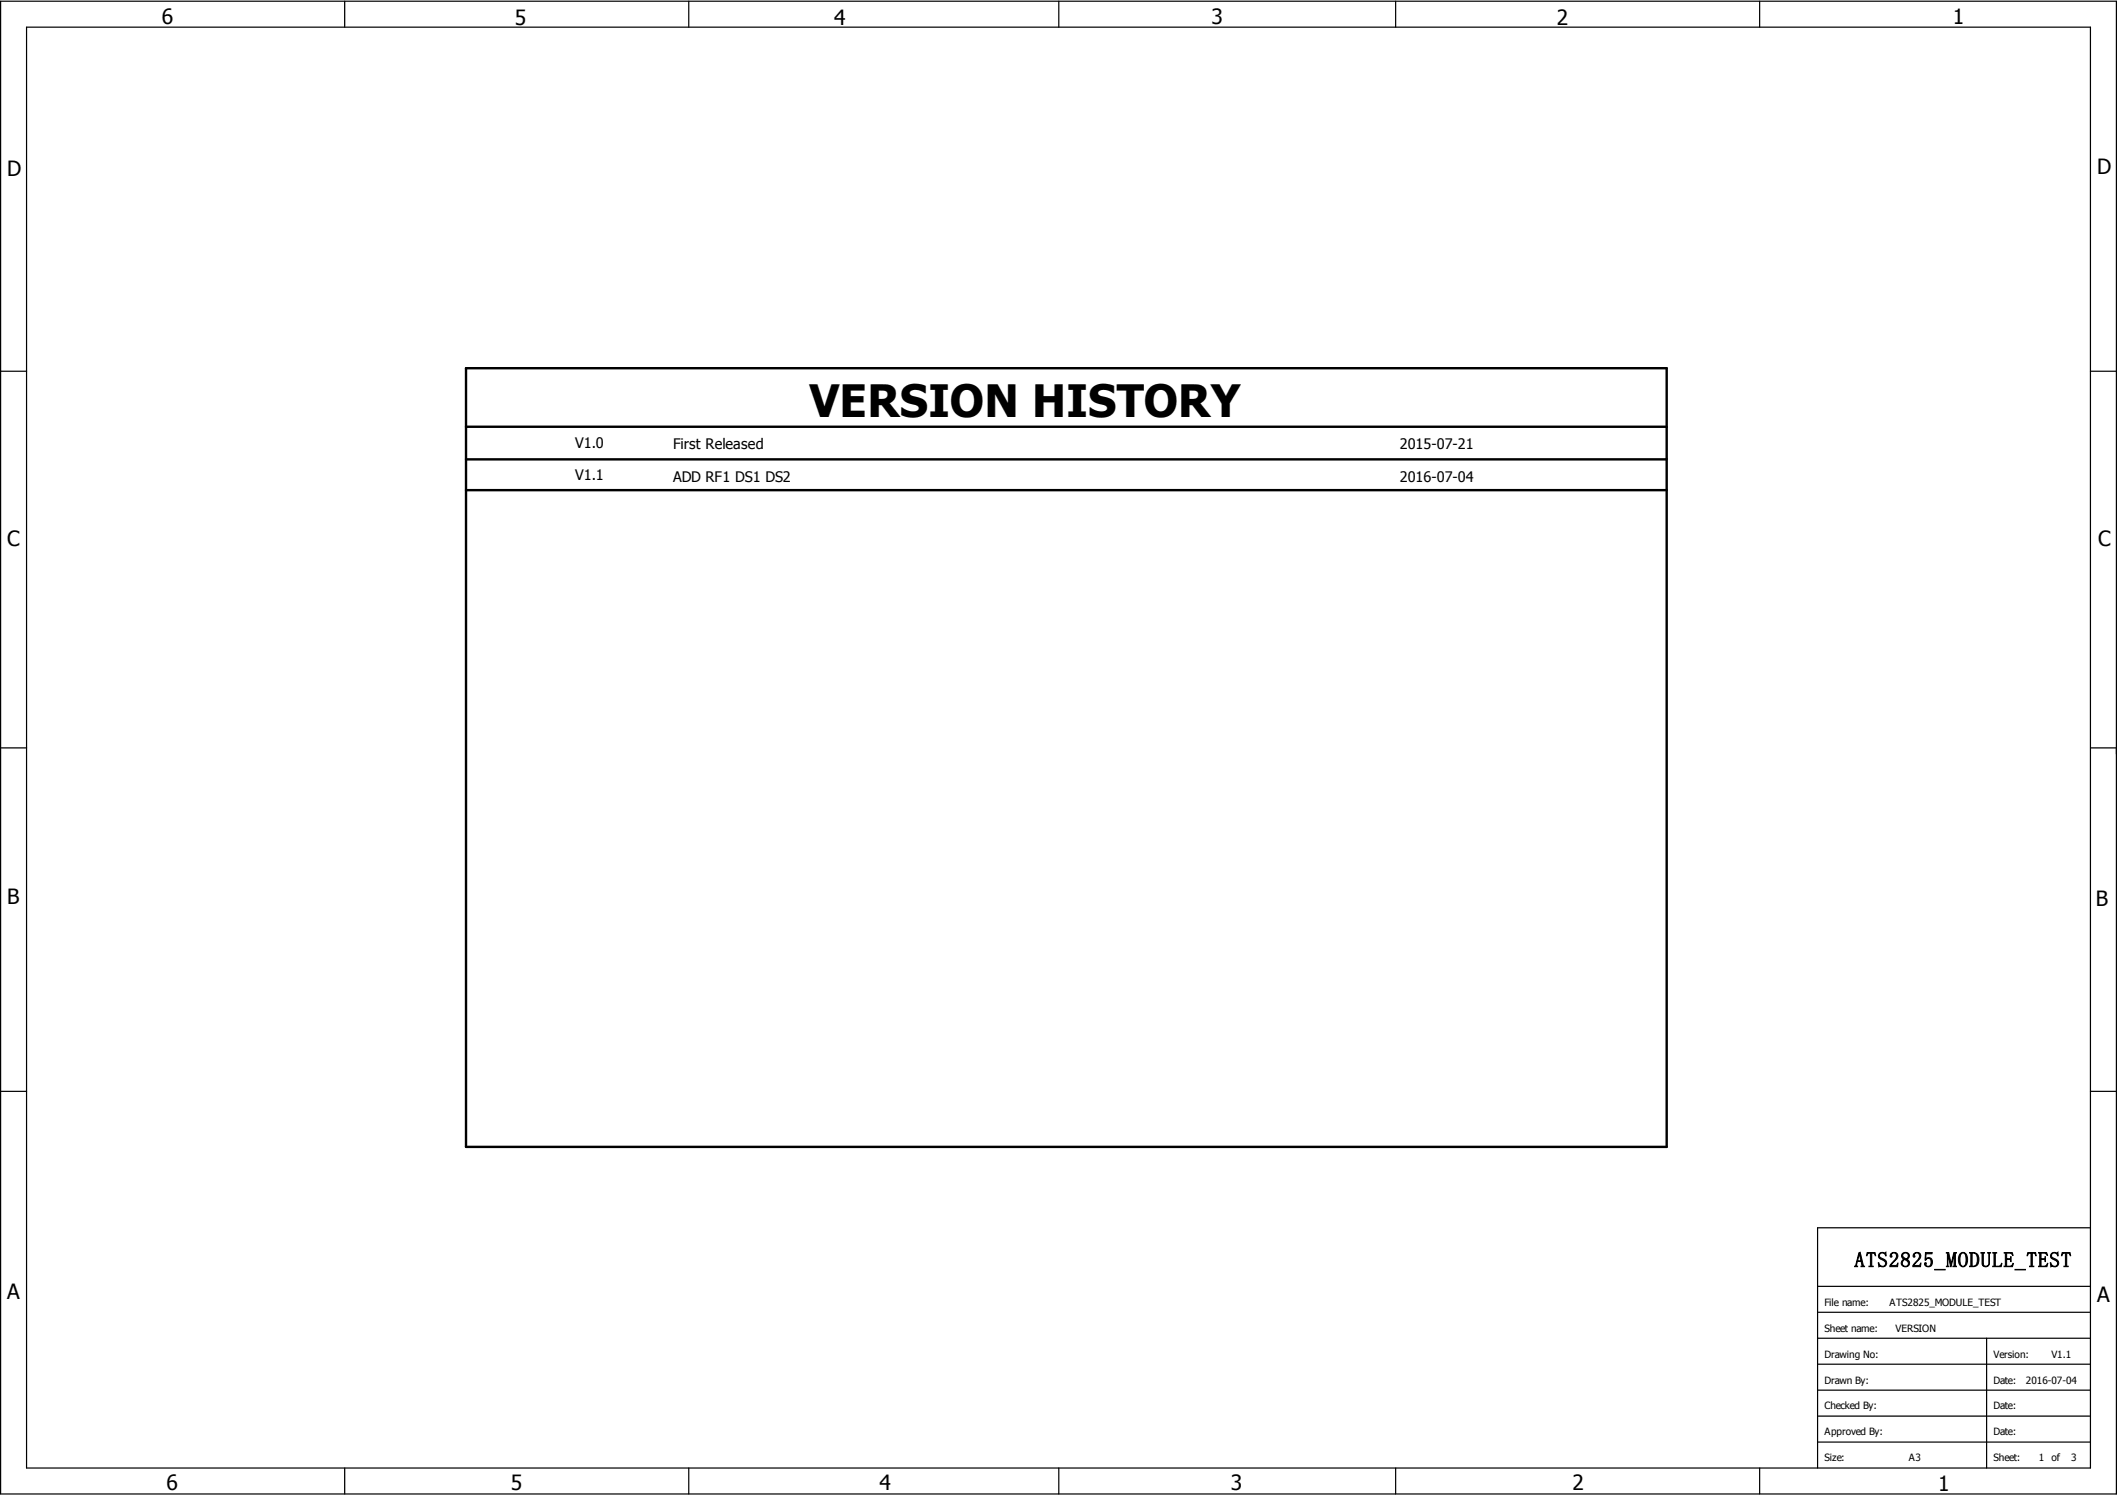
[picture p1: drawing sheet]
<svg xmlns="http://www.w3.org/2000/svg" width="297mm" height="210mm" viewBox="0 0 297 210" stroke-linecap="round" stroke-linejoin="round" font-family="sans-serif">
<defs><g id="words">
<text font-size="6.2" x="113.5" y="58.4">VERSION HISTORY</text>
<text font-size="3" x="260.1" y="177.7">ATS2825_MODULE_TEST</text>
<g font-size="2.9">
<text x="22.7" y="3.3">6</text>
<text x="72.2" y="3.5">5</text>
<text x="117" y="3.5">4</text>
<text x="169.9" y="3.3">3</text>
<text x="218.4" y="3.5">2</text>
<text x="273.9" y="3.3">1</text>
<text x="1" y="24.7">D</text>
<text x="294.1" y="24.4">D</text>
<text x="1" y="76.6">C</text>
<text x="294.3" y="76.6">C</text>
<text x="1" y="126.7">B</text>
<text x="294" y="127.1">B</text>
<text x="1" y="182.2">A</text>
<text x="294.1" y="182.6">A</text>
<text x="23.4" y="209">6</text>
<text x="71.6" y="209">5</text>
<text x="123.4" y="209">4</text>
<text x="172.6" y="209">3</text>
<text x="220.6" y="209">2</text>
<text x="271.9" y="209.1">1</text>
</g>
<g font-size="2">
<text x="80.7" y="62.8">V1.0</text>
<text x="94.4" y="63">First Released</text>
<text x="196.3" y="63">2015-07-21</text>
<text x="80.7" y="67.3">V1.1</text>
<text x="94.4" y="67.6">ADD RF1 DS1 DS2</text>
<text x="196.3" y="67.6">2016-07-04</text>
</g>
<g font-size="1.4">
<text x="255.9" y="183.1">File name:</text>
<text x="265" y="183.1">ATS2825_MODULE_TEST</text>
<text x="255.9" y="186.8">Sheet name:</text>
<text x="255.9" y="190.4">Drawing No:</text>
<text x="265.9" y="186.8">VERSION</text>
<text x="279.6" y="190.4">Version:</text>
<text x="287.7" y="190.4">V1.1</text>
<text x="255.9" y="197.7">Checked By:</text>
<text x="255.9" y="194.1">Drawn By:</text>
<text x="279.6" y="194.1">Date:</text>
<text x="279.6" y="197.7">Date:</text>
<text x="284.2" y="194.1">2016-07-04</text>
<text x="255.9" y="201.3">Approved By:</text>
<text x="279.6" y="201.3">Date:</text>
<text x="255.9" y="205">Size:</text>
<text x="267.7" y="205">A3</text>
<text x="279.6" y="205">Sheet:</text>
<text x="285.9" y="205">1</text>
<text x="287.7" y="205">of</text>
<text x="290.5" y="205">3</text>
</g>
</g></defs>
<g fill="none" stroke="#000" stroke-width=".17">
<path d="M.1 .2h296.7v209.3h-296.7zM3.7 3.8h289.5v202.1h-289.5zM48.3 .2v3.6M96.6 .2v3.6M148.5 .2v3.6M195.7 .2v3.6M246.8 .2v3.6M.1 52.1h3.6M293.2 52.1h3.6M.1 104.9h3.6M293.2 104.9h3.6M.1 153.1h3.6"/>
<path d="M293.2 153.1h3.6M293.2 172.2h-38.3v33.7M254.9 180.4h38.3M254.9 184.1h38.3M254.9 187.7h38.3M254.9 191.3h38.3M254.9 195h38.3M254.9 198.6h38.3M278.6 187.7v18.2M48.3 205.9v3.6M96.6 205.9v3.6M148.5 205.9v3.6"/>
<path d="M195.7 205.9v3.6M246.8 205.9v3.6M254.9 202.3h38.3"/>
</g>
<path d="M65.4 51.6h168.4v109.3h-168.4zM65.4 59.9h168.4M65.4 64.4h168.4M65.4 68.7h168.4" fill="none" stroke="#000" stroke-width=".34"/>
<use href="#words"/>
</svg>
